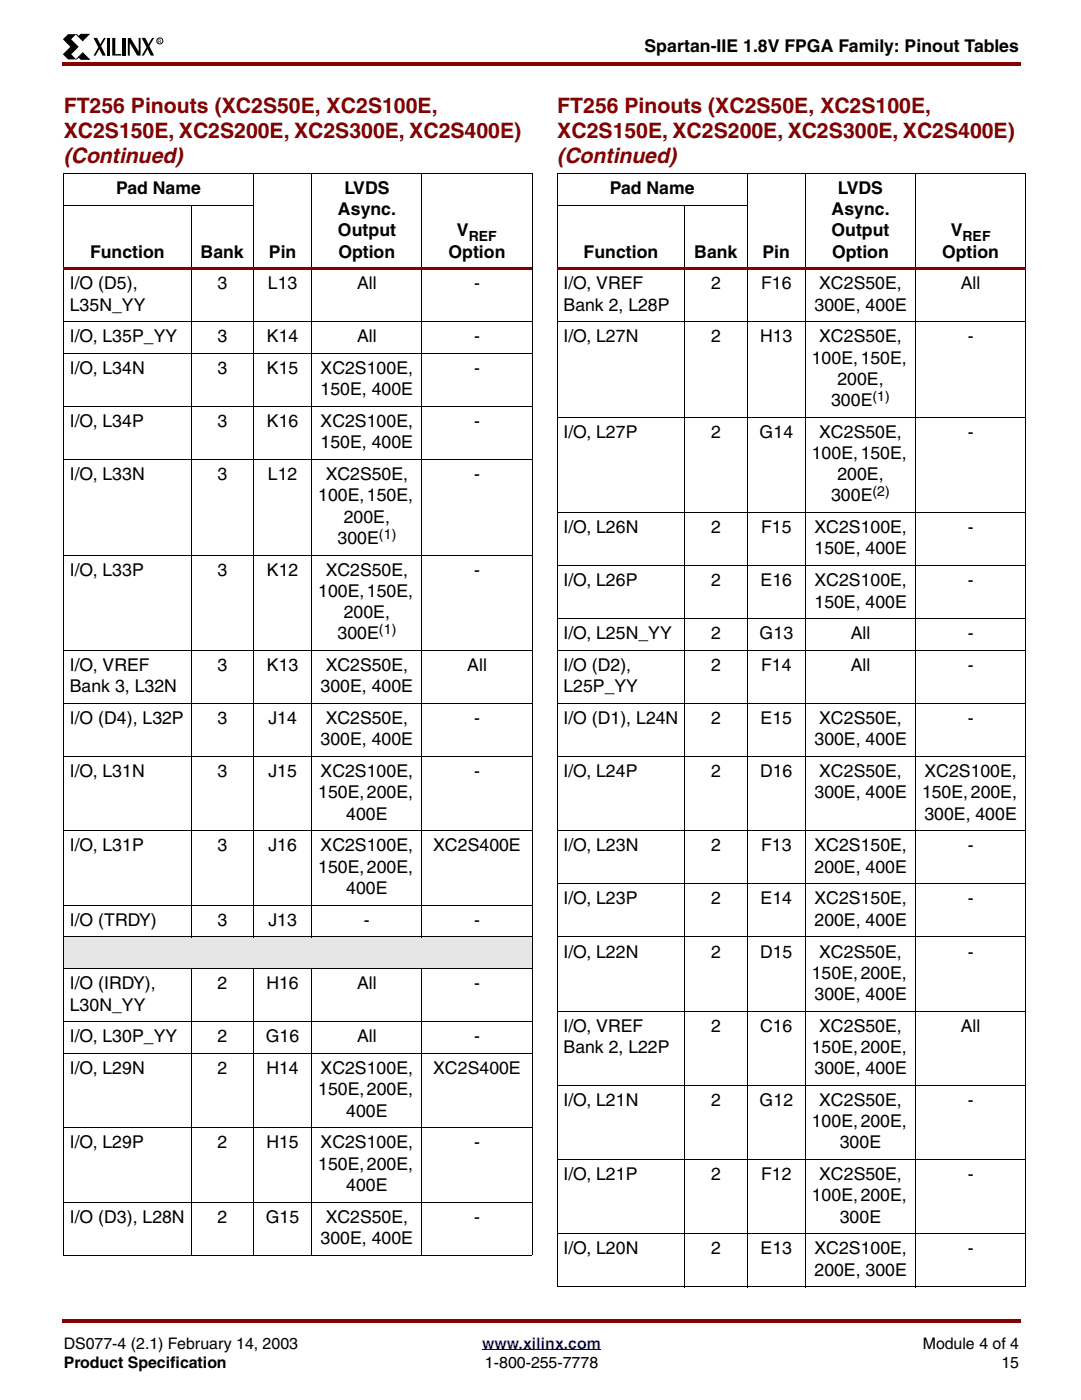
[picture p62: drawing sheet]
<svg xmlns="http://www.w3.org/2000/svg" width="216mm" height="279mm" viewBox="0 0 216 279" stroke-linecap="round" stroke-linejoin="round" font-family="sans-serif">
<defs><g id="words">
<g font-size="4.2" fill="#850000">
<text x="12.7" y="22.6">FT256 Pinouts (XC2S50E, XC2S100E,</text>
<text x="111.1" y="22.6">FT256 Pinouts (XC2S50E, XC2S100E,</text>
<text x="12.7" y="27.5">XC2S150E, XC2S200E, XC2S300E, XC2S400E)</text>
<text x="111.1" y="27.5">XC2S150E, XC2S200E, XC2S300E, XC2S400E)</text>
<text x="12.7" y="32.5">(Continued)</text>
<text x="111.1" y="32.5">(Continued)</text>
</g>
<g font-size="3.5">
<text x="128.5" y="10.5">Spartan-IIE 1.8V FPGA Family: Pinout Tables</text>
<text x="23.2" y="38.7">Pad Name</text>
<text x="68.7" y="38.7">LVDS</text>
<text x="121.6" y="38.7">Pad Name</text>
<text x="167.1" y="38.7">LVDS</text>
<text x="67.4" y="42.9">Async.</text>
<text x="67.4" y="47.2">Output</text>
<text x="91.1" y="47.2">V</text>
<text x="165.8" y="42.9">Async.</text>
<text x="165.8" y="47.2">Output</text>
<text x="189.6" y="47.2">V</text>
<text x="17.9" y="51.4">Function</text>
<text x="40" y="51.4">Bank</text>
<text x="53.6" y="51.4">Pin</text>
<text x="67.5" y="51.4">Option</text>
<text x="89.5" y="51.4">Option</text>
<text x="116.4" y="51.4">Function</text>
<text x="138.4" y="51.4">Bank</text>
<text x="152" y="51.4">Pin</text>
<text x="165.9" y="51.4">Option</text>
<text x="187.9" y="51.4">Option</text>
<text x="13.9" y="57.7">I/O (D5),</text>
<text x="43.3" y="57.7">3</text>
<text x="53.4" y="57.7">L13</text>
<text x="71.2" y="57.7">All</text>
<text x="94.5" y="57.7">-</text>
<text x="112.4" y="57.7">I/O, VREF</text>
<text x="141.8" y="57.7">2</text>
<text x="151.8" y="57.7">F16</text>
<text x="163.4" y="57.7">XC2S50E,</text>
<text x="191.6" y="57.7">All</text>
<text x="13.9" y="62">L35N_YY</text>
<text x="112.4" y="62">Bank 2, L28P</text>
<text x="162.4" y="62">300E, 400E</text>
<text x="13.9" y="68.3">I/O, L35P_YY</text>
<text x="43.3" y="68.3">3</text>
<text x="53.2" y="68.3">K14</text>
<text x="71.2" y="68.3">All</text>
<text x="94.5" y="68.3">-</text>
<text x="112.4" y="68.3">I/O, L27N</text>
<text x="141.8" y="68.3">2</text>
<text x="151.6" y="68.3">H13</text>
<text x="163.4" y="68.3">XC2S50E,</text>
<text x="193" y="68.3">-</text>
<text x="13.9" y="74.7">I/O, L34N</text>
<text x="43.3" y="74.7">3</text>
<text x="53.2" y="74.7">K15</text>
<text x="63.9" y="74.7">XC2S100E,</text>
<text x="94.5" y="74.7">-</text>
<text x="161.9" y="72.6">100E, 150E,</text>
<text x="167" y="76.8">200E,</text>
<text x="63.9" y="78.9">150E, 400E</text>
<text x="165.7" y="81">300E</text>
<text x="13.9" y="85.3">I/O, L34P</text>
<text x="43.3" y="85.3">3</text>
<text x="53.2" y="85.3">K16</text>
<text x="63.9" y="85.3">XC2S100E,</text>
<text x="63.9" y="89.5">150E, 400E</text>
<text x="94.5" y="85.3">-</text>
<text x="112.4" y="87.4">I/O, L27P</text>
<text x="141.8" y="87.4">2</text>
<text x="151.5" y="87.4">G14</text>
<text x="163.4" y="87.4">XC2S50E,</text>
<text x="193" y="87.4">-</text>
<text x="13.9" y="95.8">I/O, L33N</text>
<text x="43.3" y="95.8">3</text>
<text x="53.4" y="95.8">L12</text>
<text x="64.9" y="95.8">XC2S50E,</text>
<text x="94.5" y="95.8">-</text>
<text x="161.9" y="91.6">100E, 150E,</text>
<text x="167" y="95.8">200E,</text>
<text x="63.5" y="100.1">100E, 150E,</text>
<text x="165.7" y="100.1">300E</text>
<text x="68.5" y="104.3">200E,</text>
<text x="112.4" y="106.4">I/O, L26N</text>
<text x="141.8" y="106.4">2</text>
<text x="151.8" y="106.4">F15</text>
<text x="162.4" y="106.4">XC2S100E,</text>
<text x="193" y="106.4">-</text>
<text x="67.3" y="108.5">300E</text>
<text x="162.4" y="110.7">150E, 400E</text>
<text x="13.9" y="114.9">I/O, L33P</text>
<text x="43.3" y="114.9">3</text>
<text x="53.2" y="114.9">K12</text>
<text x="63.5" y="119.1">100E, 150E,</text>
<text x="64.9" y="114.9">XC2S50E,</text>
<text x="94.5" y="114.9">-</text>
<text x="112.4" y="117">I/O, L26P</text>
<text x="141.8" y="117">2</text>
<text x="151.6" y="117">E16</text>
<text x="162.4" y="117">XC2S100E,</text>
<text x="193" y="117">-</text>
<text x="68.5" y="123.4">200E,</text>
<text x="162.4" y="121.2">150E, 400E</text>
<text x="67.3" y="127.6">300E</text>
<text x="112.4" y="127.6">I/O, L25N_YY</text>
<text x="141.8" y="127.6">2</text>
<text x="151.5" y="127.6">G13</text>
<text x="169.6" y="127.6">All</text>
<text x="193" y="127.6">-</text>
<text x="13.9" y="133.9">I/O, VREF</text>
<text x="43.3" y="133.9">3</text>
<text x="53.2" y="133.9">K13</text>
<text x="64.9" y="133.9">XC2S50E,</text>
<text x="93.2" y="133.9">All</text>
<text x="112.4" y="133.9">I/O (D2),</text>
<text x="141.8" y="133.9">2</text>
<text x="151.8" y="133.9">F14</text>
<text x="169.6" y="133.9">All</text>
<text x="193" y="133.9">-</text>
<text x="13.9" y="138.2">Bank 3, L32N</text>
<text x="63.9" y="138.2">300E, 400E</text>
<text x="112.4" y="138.2">L25P_YY</text>
<text x="13.9" y="144.5">I/O (D4), L32P</text>
<text x="43.3" y="144.5">3</text>
<text x="53.5" y="144.5">J14</text>
<text x="63.9" y="148.8">300E, 400E</text>
<text x="64.9" y="144.5">XC2S50E,</text>
<text x="94.5" y="144.5">-</text>
<text x="112.4" y="144.5">I/O (D1), L24N</text>
<text x="141.8" y="144.5">2</text>
<text x="151.6" y="144.5">E15</text>
<text x="162.4" y="148.8">300E, 400E</text>
<text x="163.4" y="144.5">XC2S50E,</text>
<text x="193" y="144.5">-</text>
<text x="13.9" y="155.1">I/O, L31N</text>
<text x="43.3" y="155.1">3</text>
<text x="53.5" y="155.1">J15</text>
<text x="63.9" y="155.1">XC2S100E,</text>
<text x="94.5" y="155.1">-</text>
<text x="112.4" y="155.1">I/O, L24P</text>
<text x="141.8" y="155.1">2</text>
<text x="151.6" y="155.1">D16</text>
<text x="163.4" y="155.1">XC2S50E,</text>
<text x="184.3" y="155.1">XC2S100E,</text>
<text x="63.5" y="159.3">150E, 200E,</text>
<text x="162.4" y="159.3">300E, 400E</text>
<text x="183.9" y="159.3">150E, 200E,</text>
<text x="69" y="163.6">400E</text>
<text x="184.3" y="163.6">300E, 400E</text>
<text x="13.9" y="169.9">I/O, L31P</text>
<text x="43.3" y="169.9">3</text>
<text x="53.5" y="169.9">J16</text>
<text x="63.9" y="169.9">XC2S100E,</text>
<text x="86.4" y="169.9">XC2S400E</text>
<text x="112.4" y="169.9">I/O, L23N</text>
<text x="141.8" y="169.9">2</text>
<text x="151.8" y="169.9">F13</text>
<text x="162.4" y="169.9">XC2S150E,</text>
<text x="193" y="169.9">-</text>
<text x="63.5" y="174.2">150E, 200E,</text>
<text x="69" y="178.4">400E</text>
<text x="162.4" y="174.2">200E, 400E</text>
<text x="13.9" y="184.7">I/O (TRDY)</text>
<text x="43.3" y="184.7">3</text>
<text x="53.5" y="184.7">J13</text>
<text x="72.6" y="184.7">-</text>
<text x="94.5" y="184.7">-</text>
<text x="112.4" y="180.5">I/O, L23P</text>
<text x="141.8" y="180.5">2</text>
<text x="151.6" y="180.5">E14</text>
<text x="162.4" y="180.5">XC2S150E,</text>
<text x="162.4" y="184.7">200E, 400E</text>
<text x="193" y="180.5">-</text>
<text x="112.4" y="191.1">I/O, L22N</text>
<text x="141.8" y="191.1">2</text>
<text x="151.6" y="191.1">D15</text>
<text x="163.4" y="191.1">XC2S50E,</text>
<text x="193" y="191.1">-</text>
<text x="13.9" y="197.4">I/O (IRDY),</text>
<text x="43.3" y="197.4">2</text>
<text x="53.1" y="197.4">H16</text>
<text x="71.2" y="197.4">All</text>
<text x="94.5" y="197.4">-</text>
<text x="161.9" y="195.3">150E, 200E,</text>
<text x="13.9" y="201.7">L30N_YY</text>
<text x="162.4" y="199.6">300E, 400E</text>
<text x="13.9" y="208">I/O, L30P_YY</text>
<text x="43.3" y="208">2</text>
<text x="53" y="208">G16</text>
<text x="71.2" y="208">All</text>
<text x="94.5" y="208">-</text>
<text x="112.4" y="205.9">I/O, VREF</text>
<text x="141.8" y="205.9">2</text>
<text x="151.6" y="205.9">C16</text>
<text x="163.4" y="205.9">XC2S50E,</text>
<text x="191.6" y="205.9">All</text>
<text x="13.9" y="214.4">I/O, L29N</text>
<text x="43.3" y="214.4">2</text>
<text x="53.1" y="214.4">H14</text>
<text x="63.9" y="214.4">XC2S100E,</text>
<text x="86.4" y="214.4">XC2S400E</text>
<text x="112.4" y="210.1">Bank 2, L22P</text>
<text x="161.9" y="210.1">150E, 200E,</text>
<text x="162.4" y="214.4">300E, 400E</text>
<text x="63.5" y="218.6">150E, 200E,</text>
<text x="112.4" y="220.7">I/O, L21N</text>
<text x="141.8" y="220.7">2</text>
<text x="151.5" y="220.7">G12</text>
<text x="163.4" y="220.7">XC2S50E,</text>
<text x="193" y="220.7">-</text>
<text x="69" y="222.8">400E</text>
<text x="161.9" y="225">100E, 200E,</text>
<text x="13.9" y="229.2">I/O, L29P</text>
<text x="43.3" y="229.2">2</text>
<text x="53.1" y="229.2">H15</text>
<text x="63.5" y="233.4">150E, 200E,</text>
<text x="63.9" y="229.2">XC2S100E,</text>
<text x="94.5" y="229.2">-</text>
<text x="167.5" y="229.2">300E</text>
<text x="69" y="237.7">400E</text>
<text x="112.4" y="235.5">I/O, L21P</text>
<text x="141.8" y="235.5">2</text>
<text x="151.8" y="235.5">F12</text>
<text x="161.9" y="239.8">100E, 200E,</text>
<text x="163.4" y="235.5">XC2S50E,</text>
<text x="193" y="235.5">-</text>
<text x="13.9" y="244">I/O (D3), L28N</text>
<text x="43.3" y="244">2</text>
<text x="53" y="244">G15</text>
<text x="64.9" y="244">XC2S50E,</text>
<text x="94.5" y="244">-</text>
<text x="167.5" y="244">300E</text>
<text x="63.9" y="248.2">300E, 400E</text>
<text x="112.4" y="250.4">I/O, L20N</text>
<text x="141.8" y="250.4">2</text>
<text x="151.6" y="250.4">E13</text>
<text x="162.4" y="250.4">XC2S100E,</text>
<text x="193" y="250.4">-</text>
<text x="162.4" y="254.6">200E, 300E</text>
</g>
<g font-size="3.2">
<text x="12.7" y="269.2">DS077-4 (2.1) February 14, 2003</text>
<text x="184" y="269.2">Module 4 of 4</text>
<text x="12.7" y="273.1">Product Specification</text>
<text x="96.7" y="273.1">1-800-255-7778</text>
<text x="199.7" y="273.1">15</text>
</g>
<text font-size="3.2" fill="#00f" x="96.1" y="269.2">www.xilinx.com</text>
<g font-size="2.8">
<text x="93.5" y="48">REF</text>
<text x="191.9" y="48">REF</text>
<text x="174" y="80">(1)</text>
<text x="174" y="99">(2)</text>
<text x="75.6" y="107.5">(1)</text>
<text x="75.6" y="126.5">(1)</text>
</g>
<text font-size="1" x="31.5" y="8.5">R</text>
</g></defs>
<g fill="#850000">
<path d="M12.4 12.4h.3v.7h-.3z"/>
<path d="M12.7 12.4h190.8v.7h-190.8z"/>
</g>
<path d="M12.7 267h190.5v9.9h-190.5z" fill="#fff"/>
<path d="M96.1 269.4h23.7" fill="none" stroke="#00f" stroke-width=".2"/>
<g fill="#850000">
<path d="M12.4 263.2h.3v.7h-.3z"/>
<path d="M12.7 263.2h190.8v.7h-190.8z"/>
</g>
<path d="M12.4 6.7h20.2v5.2h-20.2z" fill="#fff"/>
<path d="M13.6 6.8h1.6l-1 1 1.5 1.5-1.5 1.5 1 1.1h-1.6l-1.1-1.1 1.5-1.5-1.5-1.5zM18.6 7.6h.8l1.7 3.5h-.7zM20.7 7.6h.4l-2 3.5h-.5zM21.3 7.6h.6v3.5h-.6zM22.4 7.6h.6v3.2h1.2v.3h-1.8zM24.5 7.6h.6v3.5h-.6zM25.5 7.6h.5l1.7 2.7v-2.7h.3v3.5h-.6l-1.5-2.5v2.5h-.4zM28.3 7.6h.7l1.7 3.5h-.6zM30.3 7.6h.4l-2 3.5h-.4z" fill="#000"/>
<path d="M15.2 6.8l.5 .5 .4-.5 1.6 .1-1.2 1.2zM15.7 11.4l-.5 .4 1.3-1.2 1.3 1.2h-1.7z" fill="#000" stroke="#000" stroke-width=".2"/>
<circle cx="31.9" cy="8.2" r=".6" fill="none" stroke="#000" stroke-width=".2"/>
<path d="M12.7 187h93.4v6.3h-93.4z" fill="#e6e6e6"/>
<path d="M12.7 34.6h93.4M12.7 34.6v215.8M50.5 34.5v152.5M62.2 34.5v152.5M84.1 34.5v152.5M106.1 34.6v215.8M12.7 40.9h37.9M38.1 40.9v146.1M38.1 193.3v57.2M50.5 193.3v57.2M62.2 193.3v57.2M84.1 193.3v57.2" fill="none" stroke="#000" stroke-width=".2"/>
<path d="M12.7 53.4h93.4v.5h-93.4z" fill="#850000"/>
<g fill="none" stroke="#000" stroke-width=".2">
<path d="M111.1 34.6h93.5M111.1 34.6v222.2M149 34.5v222.4M160.6 34.5v222.4M182.6 34.5v222.4M204.5 34.6v222.2M111.1 40.9h37.9M136.5 40.9v216M12.7 64.2h93.4M12.7 70.6h93.4M12.7 81.2h93.4M12.7 91.7h93.4"/>
<path d="M12.7 110.8h93.4M12.7 129.8h93.4M12.7 140.4h93.4M12.7 151h93.4M12.7 165.8h93.4M12.7 180.6h93.4M12.7 187h93.4M12.7 193.3h93.4M12.7 203.9h93.4M12.7 210.3h93.4M12.7 225.1h93.4M12.7 239.9h93.4"/>
<path d="M12.7 250.5h93.4"/>
</g>
<path d="M111.1 53.4h93.5v.5h-93.5z" fill="#850000"/>
<g fill="none" stroke="#000" stroke-width=".2">
<path d="M111.1 64.2h93.5M111.1 83.3h93.5M111.1 102.3h93.5M111.1 112.9h93.5M111.1 123.5h93.5M111.1 129.8h93.5M111.1 140.4h93.5M111.1 151h93.5M111.1 165.8h93.5M111.1 176.4h93.5M111.1 187h93.5M111.1 201.8h93.5"/>
<path d="M111.1 216.6h93.5M111.1 231.4h93.5M111.1 246.3h93.5M111.1 256.8h93.5"/>
</g>
<use href="#words"/>
</svg>
